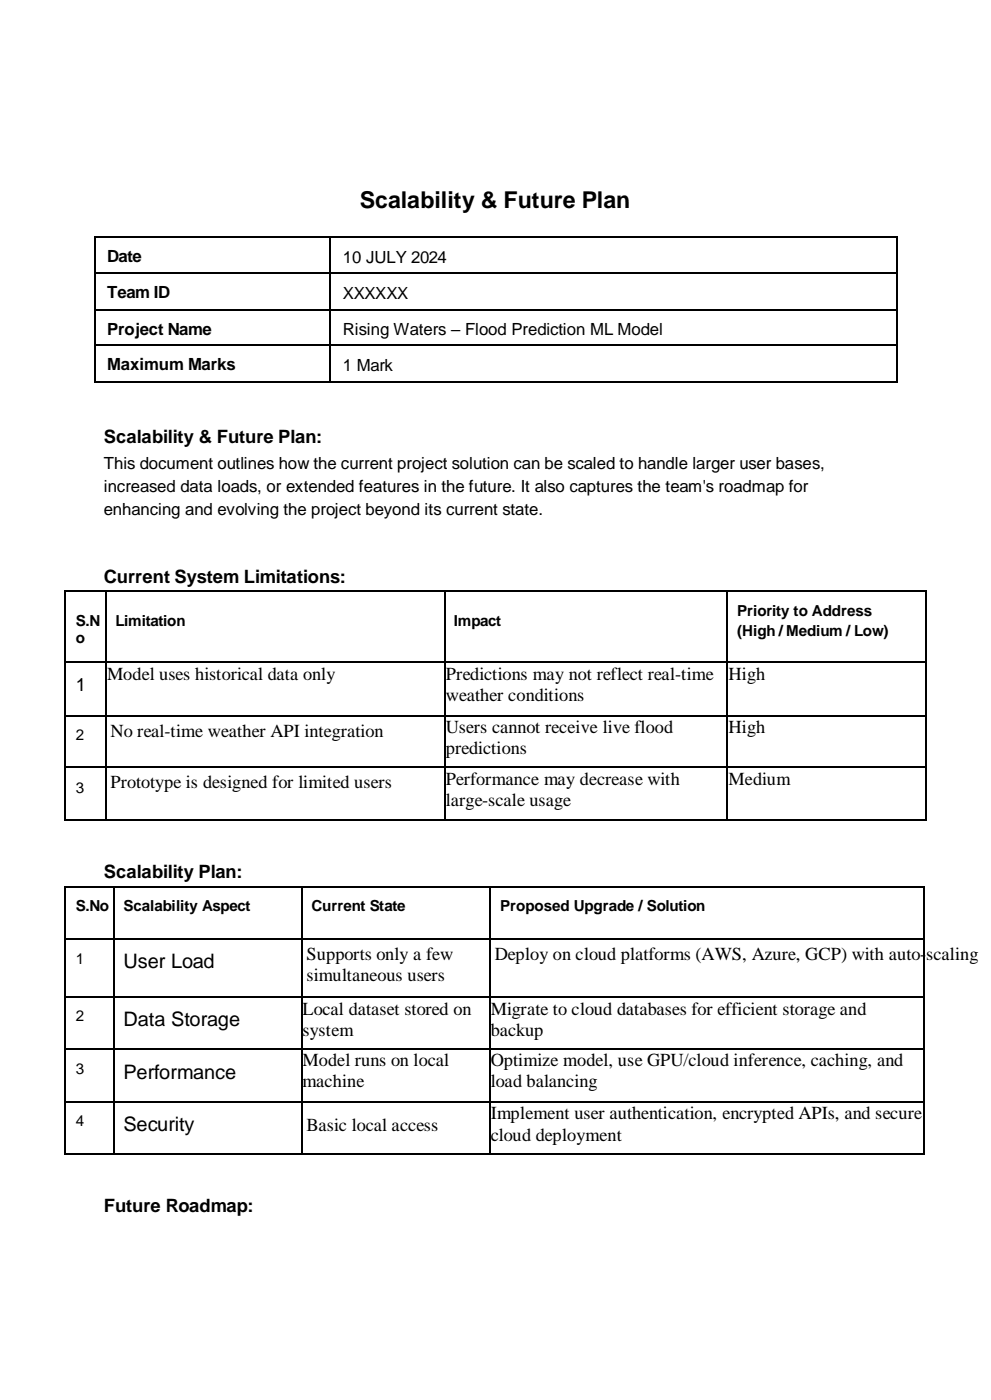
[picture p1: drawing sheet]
<svg xmlns="http://www.w3.org/2000/svg" width="210mm" height="297mm" viewBox="0 0 210 297" stroke-linecap="round" stroke-linejoin="round" font-family="sans-serif">
<defs><g id="words">
<text font-size="4.9" x="76.3" y="44">Scalability &amp; Future Plan</text>
<g font-size="4.2">
<text x="26.2" y="205.5">User Load</text>
<text x="26.2" y="217.7">Data Storage</text>
<text x="26.2" y="228.8">Performance</text>
<text x="26.2" y="239.9">Security</text>
</g>
<g font-size="3.9">
<text x="22" y="94">Scalability &amp; Future Plan:</text>
<text x="22" y="123.6">Current System Limitations:</text>
<text x="16.1" y="146.7">1</text>
<text x="22.7" y="144.2">Model uses historical data only</text>
<text x="94.6" y="144.2">Predictions may not reflect real-time</text>
<text x="94.6" y="148.7">weather conditions</text>
<text x="154.6" y="144.2">High</text>
<text x="94.6" y="155.6">Users cannot receive live flood</text>
<text x="154.6" y="155.6">High</text>
<text x="23.5" y="156.3">No real-time weather API integration</text>
<text x="94.6" y="160">predictions</text>
<text x="23.5" y="167.3">Prototype is designed for limited users</text>
<text x="94.6" y="166.5">Performance may decrease with</text>
<text x="154.6" y="166.5">Medium</text>
<text x="94.6" y="170.9">large-scale usage</text>
<text x="22" y="186.3">Scalability Plan:</text>
<text x="65" y="203.6">Supports only a few</text>
<text x="104.9" y="203.6">Deploy on cloud platforms (AWS, Azure, GCP) with auto-</text>
<text x="196.5" y="203.6">scaling</text>
<text x="65" y="208.1">simultaneous users</text>
<text x="64.2" y="215.3">Local dataset stored on</text>
<text x="104.1" y="215.3">Migrate to cloud databases for efficient storage and</text>
<text x="64.2" y="219.8">system</text>
<text x="104.1" y="219.8">backup</text>
<text x="64.2" y="226.2">Model runs on local</text>
<text x="104.1" y="226.2">Optimize model, use GPU/cloud inference, caching, and</text>
<text x="64.2" y="230.7">machine</text>
<text x="104.1" y="230.7">load balancing</text>
<text x="65" y="239.8">Basic local access</text>
<text x="104.1" y="237.5">Implement user authentication, encrypted APIs, and secure</text>
<text x="104.1" y="242">cloud deployment</text>
<text x="22" y="257.1">Future Roadmap:</text>
</g>
<g font-size="3.6">
<text x="22.7" y="55.6">Date</text>
<text x="72.8" y="55.7">10 JULY 2024</text>
<text x="22.7" y="63.3">Team ID</text>
<text x="72.8" y="63.3">XXXXXX</text>
<text x="22.7" y="71">Project Name</text>
<text x="72.8" y="71.1">Rising Waters – Flood Prediction ML Model</text>
<text x="22.7" y="78.6">Maximum Marks</text>
<text x="72.8" y="78.7">1 Mark</text>
<text x="22" y="99.4">This document outlines how the current project solution can be scaled to handle larger user bases,</text>
<text x="22" y="104.3">increased data loads, or extended features in the future. It also captures the team's roadmap for</text>
<text x="22" y="109.3">enhancing and evolving the project beyond its current state.</text>
</g>
<g font-size="3.2">
<text x="156.4" y="130.6">Priority to Address</text>
<text x="16.1" y="132.7">S.N</text>
<text x="16.1" y="136.4">o</text>
<text x="24.5" y="132.7">Limitation</text>
<text x="96.3" y="132.7">Impact</text>
<text x="156.4" y="134.8">(High /Medium / Low)</text>
<text x="16.1" y="157">2</text>
<text x="16.1" y="168.2">3</text>
<text x="16.1" y="193.3">S.No</text>
<text x="26.2" y="193.3">Scalability Aspect</text>
<text x="66.1" y="193.3">Current State</text>
<text x="106.1" y="193.3">Proposed Upgrade / Solution</text>
<text x="16.1" y="204.4">1</text>
<text x="16.1" y="216.6">2</text>
<text x="16.1" y="227.8">3</text>
<text x="16.1" y="238.9">4</text>
</g>
</g></defs>
<g fill="#000">
<path d="M20.1 50.1h.3v.3h-.3z" fill-rule="evenodd"/>
<path d="M20.1 50.1h.3v.3h-.3z" fill-rule="evenodd"/>
<path d="M20.1 57.8h.3v.4h-.3z" fill-rule="evenodd"/>
<path d="M69.9 50.1h.3v.3h-.3z" fill-rule="evenodd"/>
<path d="M69.9 57.8h.3v.4h-.3z" fill-rule="evenodd"/>
<path d="M190.2 50.1h.3v.3h-.3z" fill-rule="evenodd"/>
<path d="M190.2 50.1h.3v.3h-.3z" fill-rule="evenodd"/>
<path d="M190.2 57.8h.3v.4h-.3z" fill-rule="evenodd"/>
<path d="M20.1 65.6h.3v.4h-.3z" fill-rule="evenodd"/>
<path d="M20.1 73h.3v.3h-.3z" fill-rule="evenodd"/>
<path d="M69.9 65.6h.3v.4h-.3z" fill-rule="evenodd"/>
<path d="M69.9 73h.3v.3h-.3z" fill-rule="evenodd"/>
<path d="M190.2 65.6h.3v.4h-.3z" fill-rule="evenodd"/>
<path d="M190.2 73h.3v.3h-.3z" fill-rule="evenodd"/>
<path d="M20.1 80.8h.3v.3h-.3z" fill-rule="evenodd"/>
<path d="M20.1 80.8h.3v.3h-.3z" fill-rule="evenodd"/>
<path d="M69.9 80.8h.3v.3h-.3z" fill-rule="evenodd"/>
<path d="M190.2 80.8h.3v.3h-.3z" fill-rule="evenodd"/>
<path d="M190.2 80.8h.3v.3h-.3z" fill-rule="evenodd"/>
<path d="M13.7 125.2h.4v.3h-.4z" fill-rule="evenodd"/>
<path d="M13.7 125.2h.4v.3h-.4z" fill-rule="evenodd"/>
<path d="M22.3 125.2h.3v.3h-.3z" fill-rule="evenodd"/>
<path d="M94.2 125.2h.3v.3h-.3z" fill-rule="evenodd"/>
<path d="M154.2 125.2h.3v.3h-.3z" fill-rule="evenodd"/>
<path d="M196.2 125.2h.3v.3h-.3z" fill-rule="evenodd"/>
<path d="M196.2 125.2h.3v.3h-.3z" fill-rule="evenodd"/>
<path d="M13.7 140.3h.4v.4h-.4z" fill-rule="evenodd"/>
<path d="M13.7 151.7h.4v.3h-.4z" fill-rule="evenodd"/>
<path d="M22.3 140.3h.3v.4h-.3z" fill-rule="evenodd"/>
<path d="M22.3 151.7h.3v.3h-.3z" fill-rule="evenodd"/>
<path d="M94.2 140.3h.3v.4h-.3z" fill-rule="evenodd"/>
<path d="M94.2 151.7h.3v.3h-.3z" fill-rule="evenodd"/>
<path d="M154.2 140.3h.3v.4h-.3z" fill-rule="evenodd"/>
<path d="M154.2 151.7h.3v.3h-.3z" fill-rule="evenodd"/>
<path d="M196.2 140.3h.3v.4h-.3z" fill-rule="evenodd"/>
<path d="M196.2 151.7h.3v.3h-.3z" fill-rule="evenodd"/>
<path d="M13.7 162.6h.4v.3h-.4z" fill-rule="evenodd"/>
<path d="M13.7 173.9h.4v.3h-.4z" fill-rule="evenodd"/>
<path d="M13.7 173.9h.4v.3h-.4z" fill-rule="evenodd"/>
<path d="M22.3 162.6h.3v.3h-.3z" fill-rule="evenodd"/>
<path d="M22.3 173.9h.3v.3h-.3z" fill-rule="evenodd"/>
<path d="M94.2 162.6h.3v.3h-.3z" fill-rule="evenodd"/>
<path d="M94.2 173.9h.3v.3h-.3z" fill-rule="evenodd"/>
<path d="M154.2 162.6h.3v.3h-.3z" fill-rule="evenodd"/>
<path d="M154.2 173.9h.3v.3h-.3z" fill-rule="evenodd"/>
<path d="M196.2 162.6h.3v.3h-.3z" fill-rule="evenodd"/>
<path d="M196.2 173.9h.3v.3h-.3z" fill-rule="evenodd"/>
<path d="M196.2 173.9h.3v.3h-.3z" fill-rule="evenodd"/>
<path d="M13.7 188h.4v.3h-.4z" fill-rule="evenodd"/>
<path d="M13.7 188h.4v.3h-.4z" fill-rule="evenodd"/>
<path d="M13.7 198.9h.4v.4h-.4z" fill-rule="evenodd"/>
<path d="M24 188h.3v.3h-.3z" fill-rule="evenodd"/>
<path d="M24 198.9h.3v.4h-.3z" fill-rule="evenodd"/>
<path d="M63.9 188h.3v.3h-.3z" fill-rule="evenodd"/>
<path d="M63.9 198.9h.3v.4h-.3z" fill-rule="evenodd"/>
<path d="M103.8 188h.3v.3h-.3z" fill-rule="evenodd"/>
<path d="M103.8 198.9h.3v.4h-.3z" fill-rule="evenodd"/>
<path d="M195.8 188h.4v.3h-.4z" fill-rule="evenodd"/>
<path d="M195.8 188h.4v.3h-.4z" fill-rule="evenodd"/>
<path d="M195.8 198.9h.4v.4h-.4z" fill-rule="evenodd"/>
<path d="M13.7 211.4h.4v.3h-.4z" fill-rule="evenodd"/>
<path d="M24 211.4h.3v.3h-.3z" fill-rule="evenodd"/>
<path d="M63.9 211.4h.3v.3h-.3z" fill-rule="evenodd"/>
<path d="M103.8 211.4h.3v.3h-.3z" fill-rule="evenodd"/>
<path d="M195.8 211.4h.4v.3h-.4z" fill-rule="evenodd"/>
<path d="M13.7 222.3h.4v.4h-.4z" fill-rule="evenodd"/>
<path d="M13.7 233.6h.4v.3h-.4z" fill-rule="evenodd"/>
<path d="M24 222.3h.3v.4h-.3z" fill-rule="evenodd"/>
<path d="M24 233.6h.3v.3h-.3z" fill-rule="evenodd"/>
<path d="M63.9 222.3h.3v.4h-.3z" fill-rule="evenodd"/>
<path d="M63.9 233.6h.3v.3h-.3z" fill-rule="evenodd"/>
<path d="M103.8 222.3h.3v.4h-.3z" fill-rule="evenodd"/>
<path d="M103.8 233.6h.3v.3h-.3z" fill-rule="evenodd"/>
<path d="M195.8 222.3h.4v.4h-.4z" fill-rule="evenodd"/>
<path d="M195.8 233.6h.4v.3h-.4z" fill-rule="evenodd"/>
<path d="M13.7 244.6h.4v.3h-.4z" fill-rule="evenodd"/>
<path d="M13.7 244.6h.4v.3h-.4z" fill-rule="evenodd"/>
<path d="M24 244.6h.3v.3h-.3z" fill-rule="evenodd"/>
<path d="M63.9 244.6h.3v.3h-.3z" fill-rule="evenodd"/>
<path d="M103.8 244.6h.3v.3h-.3z" fill-rule="evenodd"/>
<path d="M195.8 244.6h.4v.3h-.4z" fill-rule="evenodd"/>
<path d="M195.8 244.6h.4v.3h-.4z" fill-rule="evenodd"/>
</g>
<g fill="none" stroke="#000" stroke-width=".34">
<path d="M20.2 50.4v7.4M20.2 58.2v7.4M20.4 50.2h49.5M20.4 58h49.5M70 50.4v7.4M70 58.2v7.4M70.2 50.2h120M70.2 58h120M190.3 50.4v7.4M190.3 58.2v7.4M20.2 66v7M20.2 73.3v7.5"/>
<path d="M20.4 65.8h49.5M70 66v7M70 73.3v7.5M70.2 65.8h120M190.3 66v7M190.3 73.3v7.5M20.4 81h49.5M70.2 81h120M13.9 125.5v14.8M14.1 125.3h8.2M22.4 125.5v14.8M22.6 125.3h71.6"/>
<path d="M94.4 125.5v14.8M94.5 125.3h59.7M154.3 125.5v14.8M154.5 125.3h41.7M196.3 125.5v14.8M13.9 140.7v11M13.9 152v10.6M14.1 140.5h8.2M14.1 151.8h8.2M22.4 140.7v11M22.4 152v10.6M22.6 140.5h71.6"/>
<path d="M22.6 151.8h71.6M94.4 140.7v11M94.4 152v10.6M94.5 140.5h59.7M94.5 151.8h59.7M154.3 140.7v11M154.3 152v10.6M154.5 140.5h41.7M154.5 151.8h41.7M196.3 140.7v11M196.3 152v10.6M13.9 162.9v11"/>
<path d="M14.1 162.8h8.2M14.1 174h8.2M22.4 162.9v11M22.6 162.8h71.6M22.6 174h71.6M94.4 162.9v11M94.5 162.8h59.7M94.5 174h59.7M154.3 162.9v11M154.5 162.8h41.7M154.5 174h41.7M196.3 162.9v11"/>
<path d="M13.9 188.4v10.5M13.9 199.3v12.1M14.1 188.2h9.9M14.1 199.1h9.9M24.1 188.4v10.5M24.1 199.3v12.1M24.3 188.2h39.6M24.3 199.1h39.6M64 188.4v10.5M64 199.3v12.1M64.2 188.2h39.6M64.2 199.1h39.6"/>
<path d="M103.9 188.4v10.5M103.9 199.3v12.1M104.1 188.2h91.7M104.1 199.1h91.7M196 188.4v10.5M196 199.3v12.1M13.9 211.7v10.6M14.1 211.6h9.9M24.1 211.7v10.6M24.3 211.6h39.6M64 211.7v10.6M64.2 211.6h39.6"/>
<path d="M103.9 211.7v10.6M104.1 211.6h91.7M196 211.7v10.6M13.9 222.7v10.9M13.9 233.9v10.7M14.1 222.5h9.9M14.1 233.7h9.9M24.1 222.7v10.9M24.1 233.9v10.7M24.3 222.5h39.6M24.3 233.7h39.6M64 222.7v10.9"/>
<path d="M64 233.9v10.7M64.2 222.5h39.6M64.2 233.7h39.6M103.9 222.7v10.9M103.9 233.9v10.7M104.1 222.5h91.7M104.1 233.7h91.7M196 222.7v10.9M196 233.9v10.7M14.1 244.8h9.9M24.3 244.8h39.6M64.2 244.8h39.6"/>
<path d="M104.1 244.8h91.7"/>
</g>
<path d="M20.4 73.2h49.5M70.2 73.2h120" fill="none" stroke="#000" stroke-width=".35"/>
<use href="#words"/>
</svg>
